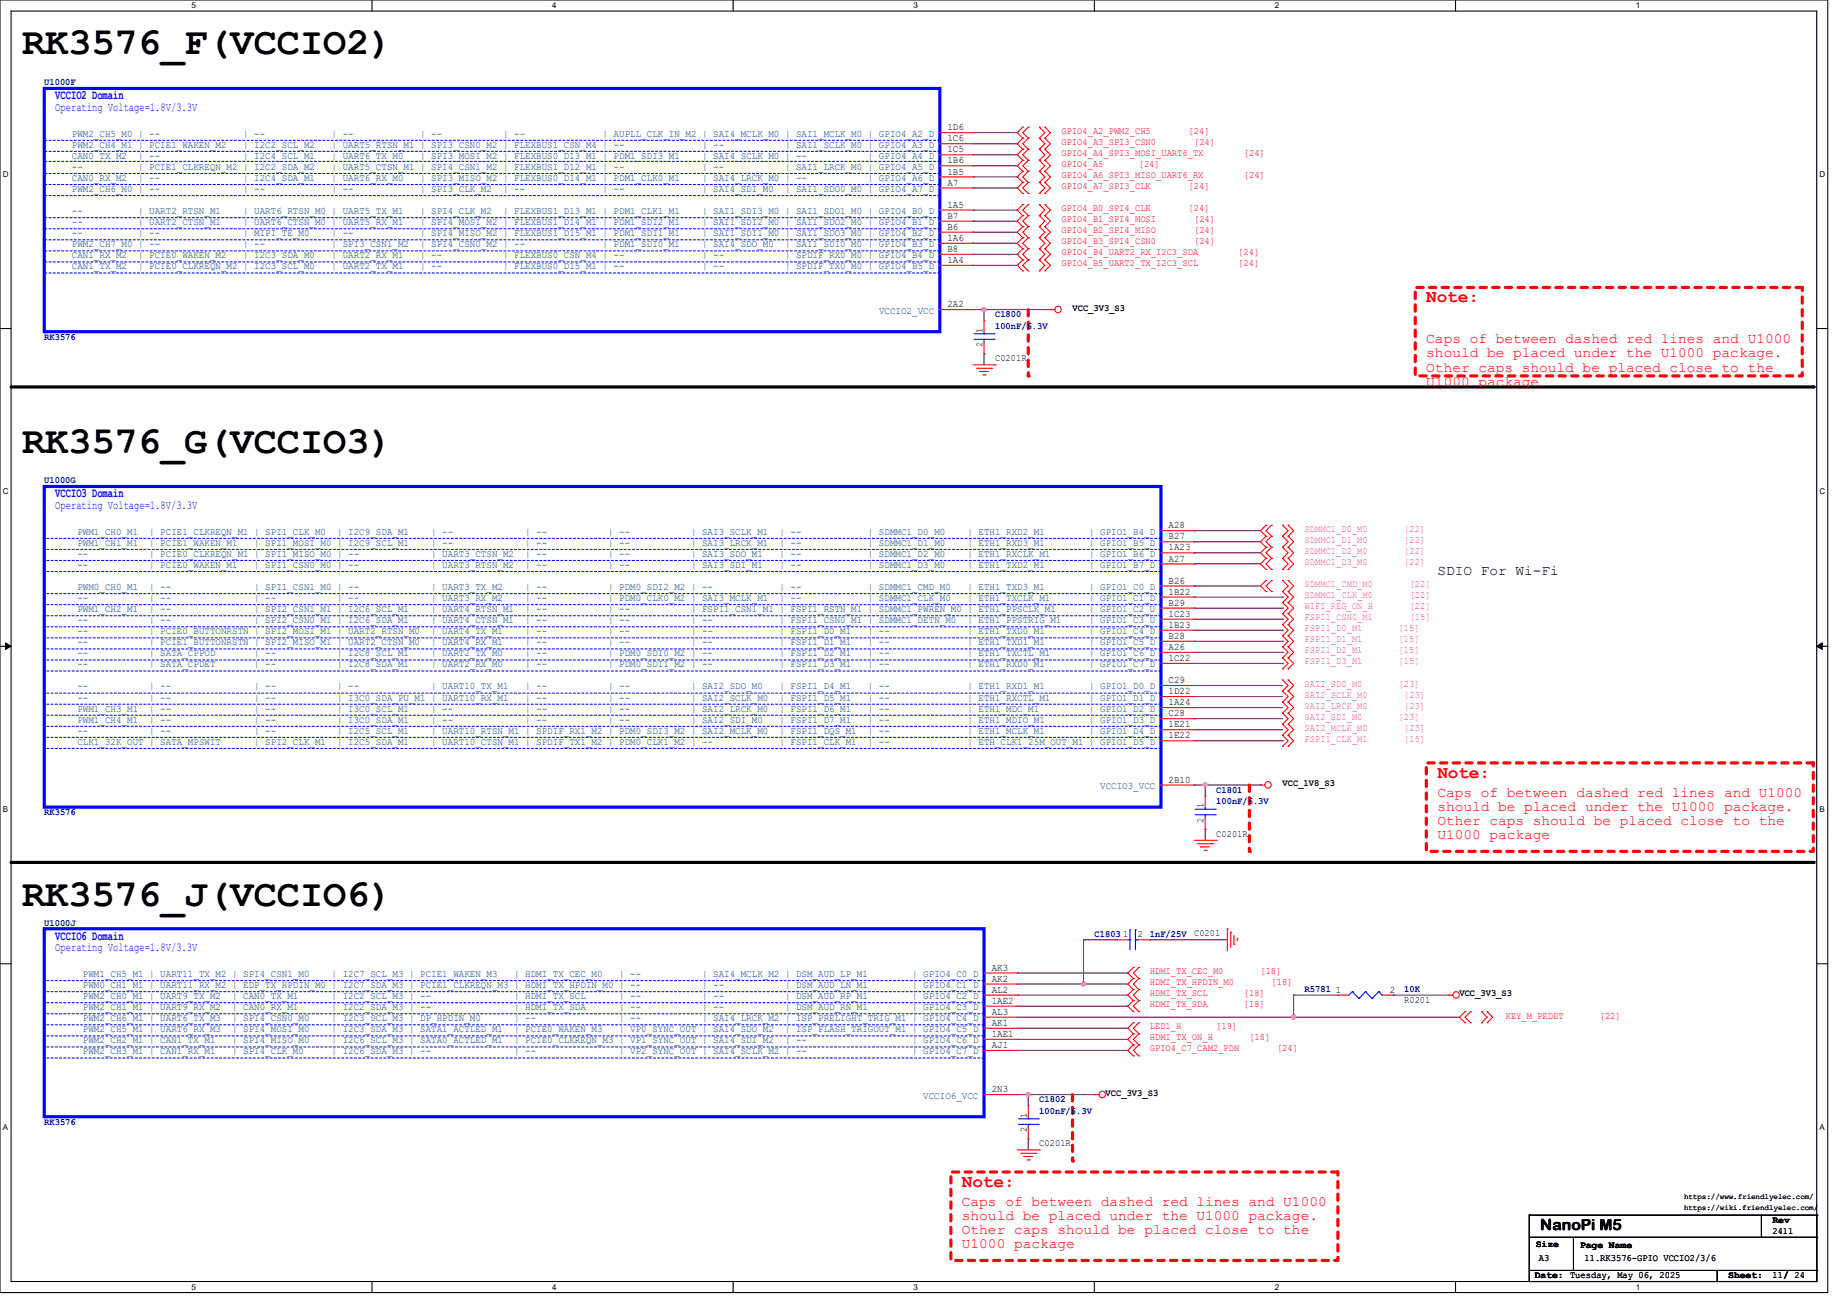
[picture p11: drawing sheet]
<svg xmlns="http://www.w3.org/2000/svg" width="297mm" height="210mm" viewBox="0 0 297 210" stroke-linecap="round" stroke-linejoin="round" font-family="sans-serif">
<defs><g id="words">
<g font-size="6.2">
<text x="3.6" y="8.8">RK3576_F(VCCIO2)</text>
<text x="3.6" y="72.8">RK3576_G(VCCIO3)</text>
<text x="3.6" y="145.7">RK3576_J(VCCIO6)</text>
</g>
<g font-size="2.8" fill="#f00">
<text x="229.4" y="48.6">Note:</text>
<text x="231.1" y="125.1">Note:</text>
<text x="154.7" y="190.8">Note:</text>
</g>
<text font-size="2.5" x="247.7" y="197.7">NanoPi M5</text>
<g font-size="2.3" fill="#f00">
<text x="229.4" y="55.2">Caps of between dashed red lines and U1000</text>
<text x="229.4" y="57.5">should be placed under the U1000 package.</text>
<text x="229.4" y="59.8">Other caps should be placed close to the</text>
<text x="229.4" y="62.1">U1000 package</text>
<text x="231.1" y="128.1">Caps of between dashed red lines and U1000</text>
<text x="231.1" y="130.4">should be placed under the U1000 package.</text>
<text x="231.1" y="132.7">Other caps should be placed close to the</text>
<text x="231.1" y="135">U1000 package</text>
<text x="154.7" y="193.9">Caps of between dashed red lines and U1000</text>
<text x="154.7" y="196.2">should be placed under the U1000 package.</text>
<text x="154.7" y="198.5">Other caps should be placed close to the</text>
<text x="154.7" y="200.7">U1000 package</text>
</g>
<text font-size="2.3" x="231.1" y="92.5">SDIO For Wi-Fi</text>
<g font-size="2.1" fill="#00f">
<text x="8.9" y="16">VCCIO2 Domain</text>
<text x="8.9" y="80">VCCIO3 Domain</text>
<text x="8.9" y="151.1">VCCIO6 Domain</text>
</g>
<g font-size="1.9" fill="#00f">
<text x="8.9" y="17.9">Operating Voltage=1.8V/3.3V</text>
<text x="8.9" y="81.9">Operating Voltage=1.8V/3.3V</text>
<text x="8.9" y="153">Operating Voltage=1.8V/3.3V</text>
</g>
<g font-size="1.6" fill="#000080">
<text x="7.1" y="13.7">U1000F</text>
<text x="160" y="51.1">C1800</text>
<text x="160" y="52.8">100nF/6.3V</text>
<text x="7.1" y="54.6">RK3576</text>
<text x="7.1" y="77.7">U1000G</text>
<text x="7.1" y="131.1">RK3576</text>
<text x="195.6" y="127.5">C1801</text>
<text x="195.6" y="129.3">100nF/6.3V</text>
<text x="7.1" y="148.8">U1000J</text>
<text x="176" y="150.6">C1803</text>
<text x="184.9" y="150.6">1nF/25V</text>
<text x="209.8" y="159.5">R5781</text>
<text x="225.8" y="159.5">10K</text>
<text x="167.1" y="177.3">C1802</text>
<text x="167.1" y="179.1">100nF/6.3V</text>
<text x="7.1" y="180.8">RK3576</text>
</g>
<g font-size="1.6" fill="#004080">
<text x="11.6" y="22">PWM2_CH5_M0 | --</text>
<text x="11.6" y="23.7">PWM2_CH4_M1 | PCIE1_WAKEN_M2</text>
<text x="39.1" y="22">| --</text>
<text x="39.1" y="23.7">| I2C2_SCL_M2</text>
<text x="53.3" y="22">| --</text>
<text x="53.3" y="23.7">| UART5_RTSN_M1 | SPI3_CSN0_M2 | FLEXBUS1_CSN_M4 | --</text>
<text x="67.6" y="22">| --</text>
<text x="80.9" y="22">| --</text>
<text x="96.9" y="22">| AUPLL_CLK_IN_M2 | SAI4_MCLK_M0 | SAI1_MCLK_M0 | GPIO4_A2_D</text>
<text x="112.9" y="23.7">| --</text>
<text x="126.2" y="23.7">| SAI1_SCLK_M0 | GPIO4_A3_D</text>
<text x="11.6" y="25.5">CAN0_TX_M2</text>
<text x="11.6" y="27.3">--</text>
<text x="11.6" y="29.1">CAN0_RX_M2</text>
<text x="22.2" y="25.5">| --</text>
<text x="22.2" y="27.3">| PCIE1_CLKREQN_M2 | I2C2_SDA_M2</text>
<text x="22.2" y="29.1">| --</text>
<text x="39.1" y="25.5">| I2C4_SCL_M1</text>
<text x="39.1" y="29.1">| I2C4_SDA_M1</text>
<text x="53.3" y="25.5">| UART6_TX_M0</text>
<text x="53.3" y="27.3">| UART5_CTSN_M1 | SPI4_CSN1_M2 | FLEXBUS1_D12_M1 | --</text>
<text x="53.3" y="29.1">| UART6_RX_M0</text>
<text x="67.6" y="25.5">| SPI3_MOSI_M2 | FLEXBUS0_D13_M1 | PDM1_SDI3_M1</text>
<text x="67.6" y="29.1">| SPI3_MISO_M2 | FLEXBUS0_D14_M1 | PDM1_CLK0_M1</text>
<text x="112.9" y="25.5">| SAI4_SCLK_M0 | --</text>
<text x="112.9" y="27.3">| --</text>
<text x="112.9" y="29.1">| SAI4_LRCK_M0 | --</text>
<text x="126.2" y="27.3">| SAI1_LRCK_M0 | GPIO4_A5_D</text>
<text x="139.6" y="25.5">| GPIO4_A4_D</text>
<text x="139.6" y="29.1">| GPIO4_A6_D</text>
<text x="11.6" y="30.9">PWM2_CH6_M0 | --</text>
<text x="11.6" y="34.4">--</text>
<text x="22.2" y="34.4">| UART2_RTSN_M1</text>
<text x="39.1" y="30.9">| --</text>
<text x="39.1" y="34.4">| UART6_RTSN_M0 | UART5_TX_M1</text>
<text x="53.3" y="30.9">| --</text>
<text x="67.6" y="30.9">| SPI3_CLK_M2</text>
<text x="67.6" y="34.4">| SPI4_CLK_M2</text>
<text x="80.9" y="30.9">| --</text>
<text x="80.9" y="34.4">| FLEXBUS1_D13_M1 | PDM1_CLK1_M1</text>
<text x="96.9" y="30.9">| --</text>
<text x="112.9" y="30.9">| SAI4_SDI_M0</text>
<text x="112.9" y="34.4">| SAI1_SDI3_M0 | SAI1_SDO1_M0 | GPIO4_B0_D</text>
<text x="126.2" y="30.9">| SAI1_SDO0_M0 | GPIO4_A7_D</text>
<text x="11.6" y="36.2">--</text>
<text x="11.6" y="38">--</text>
<text x="11.6" y="39.8">PWM2_CH7_M0 | --</text>
<text x="11.6" y="41.5">CAN1_RX_M2</text>
<text x="22.2" y="36.2">| UART2_CTSN_M1</text>
<text x="22.2" y="38">| --</text>
<text x="22.2" y="41.5">| PCIE0_WAKEN_M2</text>
<text x="39.1" y="36.2">| UART6_CTSN_M0 | UART5_RX_M1</text>
<text x="39.1" y="38">| MIPI_TE_M0</text>
<text x="39.1" y="39.8">| --</text>
<text x="39.1" y="41.5">| I2C3_SDA_M0</text>
<text x="53.3" y="38">| --</text>
<text x="53.3" y="39.8">| SPI3_CSN1_M2</text>
<text x="53.3" y="41.5">| UART2_RX_M1</text>
<text x="67.6" y="36.2">| SPI4_MOSI_M2 | FLEXBUS1_D14_M1 | PDM1_SDI2_M1</text>
<text x="67.6" y="38">| SPI4_MISO_M2 | FLEXBUS1_D15_M1 | PDM1_SDI1_M1</text>
<text x="67.6" y="39.8">| SPI4_CSN0_M2 | --</text>
<text x="67.6" y="41.5">| --</text>
<text x="80.9" y="41.5">| FLEXBUS0_CSN_M4 | --</text>
<text x="96.9" y="39.8">| PDM1_SDI0_M1</text>
<text x="112.9" y="36.2">| SAI1_SDI2_M0 | SAI1_SDO2_M0 | GPIO4_B1_D</text>
<text x="112.9" y="38">| SAI1_SDI1_M0 | SAI1_SDO3_M0 | GPIO4_B2_D</text>
<text x="112.9" y="39.8">| SAI4_SDO_M0</text>
<text x="112.9" y="41.5">| --</text>
<text x="126.2" y="39.8">| SAI1_SDI0_M0 | GPIO4_B3_D</text>
<text x="126.2" y="41.5">| SPDIF_RX0_M0 | GPIO4_B4_D</text>
<text x="11.6" y="43.3">CAN1_TX_M2</text>
<text x="22.2" y="43.3">| PCIE0_CLKREQN_M2 | I2C3_SCL_M0</text>
<text x="53.3" y="43.3">| UART2_TX_M1</text>
<text x="67.6" y="43.3">| --</text>
<text x="80.9" y="43.3">| FLEXBUS0_D15_M1 | --</text>
<text x="112.9" y="43.3">| --</text>
<text x="126.2" y="43.3">| SPDIF_TX0_M0 | GPIO4_B5_D</text>
<text x="141.4" y="50.4">VCCIO2_VCC</text>
<text x="12.4" y="86">PWM1_CH0_M1</text>
<text x="12.4" y="87.8">PWM1_CH1_M1</text>
<text x="12.4" y="89.5">--</text>
<text x="24" y="86">| PCIE1_CLKREQN_M1 | SPI1_CLK_M0</text>
<text x="24" y="87.8">| PCIE1_WAKEN_M1</text>
<text x="24" y="89.5">| PCIE0_CLKREQN_M1 | SPI1_MISO_M0 | --</text>
<text x="40.9" y="87.8">| SPI1_MOSI_M0 | I2C9_SCL_M1</text>
<text x="54.2" y="86">| I2C9_SDA_M1</text>
<text x="69.3" y="86">| --</text>
<text x="69.3" y="87.8">| --</text>
<text x="69.3" y="89.5">| UART3_CTSN_M2</text>
<text x="84.5" y="86">| --</text>
<text x="84.5" y="87.8">| --</text>
<text x="84.5" y="89.5">| --</text>
<text x="97.8" y="86">| --</text>
<text x="97.8" y="87.8">| --</text>
<text x="97.8" y="89.5">| --</text>
<text x="111.1" y="86">| SAI3_SCLK_M1</text>
<text x="111.1" y="87.8">| SAI3_LRCK_M1</text>
<text x="111.1" y="89.5">| SAI3_SDO_M1</text>
<text x="125.3" y="86">| --</text>
<text x="125.3" y="87.8">| --</text>
<text x="125.3" y="89.5">| --</text>
<text x="139.6" y="86">| SDMMC1_D0_M0</text>
<text x="139.6" y="87.8">| SDMMC1_D1_M0</text>
<text x="139.6" y="89.5">| SDMMC1_D2_M0</text>
<text x="155.6" y="86">| ETH1_RXD2_M1</text>
<text x="155.6" y="87.8">| ETH1_RXD3_M1</text>
<text x="155.6" y="89.5">| ETH1_RXCLK_M1</text>
<text x="175.1" y="86">| GPIO1_B4_D</text>
<text x="175.1" y="87.8">| GPIO1_B5_D</text>
<text x="175.1" y="89.5">| GPIO1_B6_D</text>
<text x="12.4" y="91.3">--</text>
<text x="12.4" y="94.9">PWM0_CH0_M1</text>
<text x="24" y="91.3">| PCIE0_WAKEN_M1</text>
<text x="24" y="94.9">| --</text>
<text x="40.9" y="91.3">| SPI1_CSN0_M0 | --</text>
<text x="40.9" y="94.9">| SPI1_CSN1_M0 | --</text>
<text x="69.3" y="91.3">| UART3_RTSN_M2</text>
<text x="69.3" y="94.9">| UART3_TX_M2</text>
<text x="84.5" y="91.3">| --</text>
<text x="84.5" y="94.9">| --</text>
<text x="97.8" y="91.3">| --</text>
<text x="97.8" y="94.9">| PDM0_SDI2_M2 | --</text>
<text x="111.1" y="91.3">| SAI3_SDI_M1</text>
<text x="125.3" y="91.3">| --</text>
<text x="125.3" y="94.9">| --</text>
<text x="139.6" y="91.3">| SDMMC1_D3_M0</text>
<text x="139.6" y="94.9">| SDMMC1_CMD_M0</text>
<text x="155.6" y="91.3">| ETH1_TXD2_M1</text>
<text x="155.6" y="94.9">| ETH1_TXD3_M1</text>
<text x="175.1" y="91.3">| GPIO1_B7_D</text>
<text x="175.1" y="94.9">| GPIO1_C0_D</text>
<text x="12.4" y="96.6">--</text>
<text x="12.4" y="98.4">PWM1_CH2_M1</text>
<text x="12.4" y="100.2">--</text>
<text x="12.4" y="102">--</text>
<text x="24" y="96.6">| --</text>
<text x="24" y="98.4">| --</text>
<text x="24" y="100.2">| --</text>
<text x="24" y="102">| PCIE0_BUTTONRSTN | SPI2_MOSI_M1 | UART2_RTSN_M0</text>
<text x="40.9" y="96.6">| --</text>
<text x="40.9" y="98.4">| SPI2_CSN1_M1 | I2C6_SCL_M1</text>
<text x="40.9" y="100.2">| SPI2_CSN0_M1 | I2C6_SDA_M1</text>
<text x="54.2" y="96.6">| --</text>
<text x="69.3" y="96.6">| UART3_RX_M2</text>
<text x="69.3" y="98.4">| UART4_RTSN_M1</text>
<text x="69.3" y="100.2">| UART4_CTSN_M1</text>
<text x="69.3" y="102">| UART4_TX_M1</text>
<text x="84.5" y="96.6">| --</text>
<text x="84.5" y="98.4">| --</text>
<text x="84.5" y="100.2">| --</text>
<text x="84.5" y="102">| --</text>
<text x="97.8" y="96.6">| PDM0_CLK0_M2 | SAI3_MCLK_M1</text>
<text x="97.8" y="98.4">| --</text>
<text x="97.8" y="100.2">| --</text>
<text x="97.8" y="102">| --</text>
<text x="111.1" y="98.4">| FSPI1_CSN1_M1 | FSPI1_RSTN_M1 | SDMMC1_PWREN_M0 | ETH1_PPSCLK_M1</text>
<text x="111.1" y="100.2">| --</text>
<text x="111.1" y="102">| --</text>
<text x="125.3" y="96.6">| --</text>
<text x="125.3" y="100.2">| FSPI1_CSN0_M1 | SDMMC1_DETN_M0</text>
<text x="125.3" y="102">| FSPI1_D0_M1</text>
<text x="139.6" y="96.6">| SDMMC1_CLK_M0</text>
<text x="139.6" y="102">| --</text>
<text x="155.6" y="96.6">| ETH1_TXCLK_M1</text>
<text x="155.6" y="100.2">| ETH1_PPSTRIG_M1</text>
<text x="155.6" y="102">| ETH1_TXD0_M1</text>
<text x="175.1" y="96.6">| GPIO1_C1_D</text>
<text x="175.1" y="98.4">| GPIO1_C2_U</text>
<text x="175.1" y="100.2">| GPIO1_C3_U</text>
<text x="175.1" y="102">| GPIO1_C4_D</text>
<text x="12.4" y="103.8">--</text>
<text x="12.4" y="105.5">--</text>
<text x="12.4" y="107.3">--</text>
<text x="24" y="103.8">| PCIE1_BUTTONRSTN | SPI2_MISO_M1 | UART2_CTSN_M0</text>
<text x="24" y="105.5">| SATA_CPPOD</text>
<text x="24" y="107.3">| SATA_CPDET</text>
<text x="40.9" y="105.5">| --</text>
<text x="40.9" y="107.3">| --</text>
<text x="54.2" y="105.5">| I2C8_SCL_M1</text>
<text x="54.2" y="107.3">| I2C8_SDA_M1</text>
<text x="69.3" y="103.8">| UART4_RX_M1</text>
<text x="69.3" y="105.5">| UART2_TX_M0</text>
<text x="69.3" y="107.3">| UART2_RX_M0</text>
<text x="84.5" y="103.8">| --</text>
<text x="84.5" y="105.5">| --</text>
<text x="84.5" y="107.3">| --</text>
<text x="97.8" y="103.8">| --</text>
<text x="97.8" y="105.5">| PDM0_SDI0_M2 | --</text>
<text x="97.8" y="107.3">| PDM0_SDI1_M2 | --</text>
<text x="111.1" y="103.8">| --</text>
<text x="125.3" y="103.8">| FSPI1_D1_M1</text>
<text x="125.3" y="105.5">| FSPI1_D2_M1</text>
<text x="125.3" y="107.3">| FSPI1_D3_M1</text>
<text x="139.6" y="103.8">| --</text>
<text x="139.6" y="105.5">| --</text>
<text x="139.6" y="107.3">| --</text>
<text x="155.6" y="103.8">| ETH1_TXD1_M1</text>
<text x="155.6" y="105.5">| ETH1_TXCTL_M1</text>
<text x="155.6" y="107.3">| ETH1_RXD0_M1</text>
<text x="175.1" y="103.8">| GPIO1_C5_D</text>
<text x="175.1" y="105.5">| GPIO1_C6_D</text>
<text x="175.1" y="107.3">| GPIO1_C7_D</text>
<text x="12.4" y="110.9">--</text>
<text x="12.4" y="112.7">--</text>
<text x="24" y="110.9">| --</text>
<text x="24" y="112.7">| --</text>
<text x="40.9" y="110.9">| --</text>
<text x="40.9" y="112.7">| --</text>
<text x="54.2" y="110.9">| --</text>
<text x="54.2" y="112.7">| I3C0_SDA_PU_M1 | UART10_RX_M1</text>
<text x="69.3" y="110.9">| UART10_TX_M1</text>
<text x="84.5" y="110.9">| --</text>
<text x="84.5" y="112.7">| --</text>
<text x="97.8" y="110.9">| --</text>
<text x="97.8" y="112.7">| --</text>
<text x="111.1" y="110.9">| SAI2_SDO_M0</text>
<text x="111.1" y="112.7">| SAI2_SCLK_M0</text>
<text x="125.3" y="110.9">| FSPI1_D4_M1</text>
<text x="125.3" y="112.7">| FSPI1_D5_M1</text>
<text x="139.6" y="110.9">| --</text>
<text x="139.6" y="112.7">| --</text>
<text x="155.6" y="110.9">| ETH1_RXD1_M1</text>
<text x="155.6" y="112.7">| ETH1_RXCTL_M1</text>
<text x="175.1" y="110.9">| GPIO1_D0_D</text>
<text x="175.1" y="112.7">| GPIO1_D1_D</text>
<text x="12.4" y="114.4">PWM1_CH3_M1</text>
<text x="12.4" y="116.2">PWM1_CH4_M1</text>
<text x="12.4" y="118">--</text>
<text x="12.4" y="119.8">CLK1_32K_OUT | SATA_MPSWIT</text>
<text x="24" y="114.4">| --</text>
<text x="24" y="116.2">| --</text>
<text x="24" y="118">| --</text>
<text x="40.9" y="114.4">| --</text>
<text x="40.9" y="116.2">| --</text>
<text x="40.9" y="118">| --</text>
<text x="40.9" y="119.8">| SPI2_CLK_M1</text>
<text x="54.2" y="114.4">| I3C0_SCL_M1</text>
<text x="54.2" y="116.2">| I3C0_SDA_M1</text>
<text x="54.2" y="118">| I2C5_SCL_M1</text>
<text x="54.2" y="119.8">| I2C5_SDA_M1</text>
<text x="69.3" y="114.4">| --</text>
<text x="69.3" y="116.2">| --</text>
<text x="69.3" y="118">| UART10_RTSN_M1 | SPDIF_RX1_M2 | PDM0_SDI3_M2 | SAI2_MCLK_M0</text>
<text x="69.3" y="119.8">| UART10_CTSN_M1 | SPDIF_TX1_M2 | PDM0_CLK1_M2 | --</text>
<text x="84.5" y="114.4">| --</text>
<text x="84.5" y="116.2">| --</text>
<text x="97.8" y="114.4">| --</text>
<text x="97.8" y="116.2">| --</text>
<text x="111.1" y="114.4">| SAI2_LRCK_M0</text>
<text x="111.1" y="116.2">| SAI2_SDI_M0</text>
<text x="125.3" y="114.4">| FSPI1_D6_M1</text>
<text x="125.3" y="116.2">| FSPI1_D7_M1</text>
<text x="125.3" y="118">| FSPI1_DQS_M1</text>
<text x="125.3" y="119.8">| FSPI1_CLK_M1</text>
<text x="139.6" y="114.4">| --</text>
<text x="139.6" y="116.2">| --</text>
<text x="139.6" y="118">| --</text>
<text x="139.6" y="119.8">| --</text>
<text x="155.6" y="114.4">| ETH1_MDC_M1</text>
<text x="155.6" y="116.2">| ETH1_MDIO_M1</text>
<text x="155.6" y="118">| ETH1_MCLK_M1</text>
<text x="155.6" y="119.8">| ETH_CLK1_25M_OUT_M1 | GPIO1_D5_D</text>
<text x="175.1" y="114.4">| GPIO1_D2_D</text>
<text x="175.1" y="116.2">| GPIO1_D3_D</text>
<text x="175.1" y="118">| GPIO1_D4_D</text>
<text x="176.9" y="126.9">VCCIO3_VCC</text>
<text x="13.3" y="157.1">PWM1_CH5_M1 | UART11_TX_M2 | SPI4_CSN1_M0</text>
<text x="13.3" y="158.9">PWM0_CH1_M1 | UART11_RX_M2 | EDP_TX_HPDIN_M0 | I2C7_SDA_M3 | PCIE1_CLKREQN_M3 | HDMI_TX_HPDIN_M0 | --</text>
<text x="13.3" y="160.7">PWM2_CH0_M1 | UART9_TX_M2</text>
<text x="37.3" y="160.7">| CAN0_TX_M1</text>
<text x="53.3" y="157.1">| I2C7_SCL_M3 | PCIE1_WAKEN_M3</text>
<text x="53.3" y="160.7">| I2C2_SCL_M3 | --</text>
<text x="82.7" y="157.1">| HDMI_TX_CEC_M0</text>
<text x="82.7" y="160.7">| HDMI_TX_SCL</text>
<text x="99.6" y="157.1">| --</text>
<text x="99.6" y="160.7">| --</text>
<text x="112.9" y="157.1">| SAI4_MCLK_M2 | DSM_AUD_LP_M1</text>
<text x="112.9" y="158.9">| --</text>
<text x="112.9" y="160.7">| --</text>
<text x="126.2" y="158.9">| DSM_AUD_LN_M1</text>
<text x="126.2" y="160.7">| DSM_AUD_RP_M1</text>
<text x="146.7" y="157.1">| GPIO4_C0_D</text>
<text x="146.7" y="158.9">| GPIO4_C1_D</text>
<text x="146.7" y="160.7">| GPIO4_C2_D</text>
<text x="13.3" y="162.4">PWM2_CH1_M1 | UART9_RX_M2</text>
<text x="13.3" y="164.2">PWM2_CH6_M1 | UART6_TX_M3</text>
<text x="13.3" y="166">PWM2_CH5_M1 | UART6_RX_M3</text>
<text x="13.3" y="167.8">PWM2_CH2_M1 | CAN1_TX_M1</text>
<text x="37.3" y="162.4">| CAN0_RX_M1</text>
<text x="37.3" y="164.2">| SPI4_CSN0_M0</text>
<text x="37.3" y="166">| SPI4_MOSI_M0</text>
<text x="37.3" y="167.8">| SPI4_MISO_M0</text>
<text x="53.3" y="162.4">| I2C2_SDA_M3 | --</text>
<text x="53.3" y="164.2">| I2C3_SCL_M3 | DP_HPDIN_M0</text>
<text x="53.3" y="166">| I2C3_SDA_M3 | SATA1_ACTLED_M1</text>
<text x="53.3" y="167.8">| I2C6_SCL_M3 | SATA0_ACTLED_M1</text>
<text x="82.7" y="162.4">| HDMI_TX_SDA</text>
<text x="82.7" y="164.2">| --</text>
<text x="82.7" y="166">| PCIE0_WAKEN_M3</text>
<text x="82.7" y="167.8">| PCIE0_CLKREQN_M3 | VP1_SYNC_OUT | SAI4_SDI_M2</text>
<text x="99.6" y="162.4">| --</text>
<text x="99.6" y="164.2">| --</text>
<text x="99.6" y="166">| VP0_SYNC_OUT | SAI4_SDO_M2</text>
<text x="112.9" y="162.4">| --</text>
<text x="112.9" y="164.2">| SAI4_LRCK_M2 | ISP_PRELIGHT_TRIG_M1 | GPIO4_C4_D</text>
<text x="126.2" y="162.4">| DSM_AUD_RN_M1</text>
<text x="126.2" y="166">| ISP_FLASH_TRIGOUT_M1 | GPIO4_C5_D</text>
<text x="126.2" y="167.8">| --</text>
<text x="146.7" y="162.4">| GPIO4_C3_D</text>
<text x="146.7" y="167.8">| GPIO4_C6_D</text>
<text x="13.3" y="169.5">PWM2_CH3_M1 | CAN1_RX_M1</text>
<text x="37.3" y="169.5">| SPI4_CLK_M0</text>
<text x="53.3" y="169.5">| I2C6_SDA_M3 | --</text>
<text x="82.7" y="169.5">| --</text>
<text x="99.6" y="169.5">| VP2_SYNC_OUT | SAI4_SCLK_M2 | --</text>
<text x="146.7" y="169.5">| GPIO4_C7_D</text>
<text x="148.5" y="176.7">VCCIO6_VCC</text>
</g>
<g font-size="1.6">
<text x="152.4" y="21">1D6</text>
<text x="152.4" y="22.7">1C6</text>
<text x="152.4" y="24.5">1C5</text>
<text x="152.4" y="26.3">1B6</text>
<text x="152.4" y="28.1">1B5</text>
<text x="152.4" y="29.8">A7</text>
<text x="152.4" y="33.4">1A5</text>
<text x="152.4" y="35.2">B7</text>
<text x="152.4" y="37">B6</text>
<text x="152.4" y="38.7">1A6</text>
<text x="152.4" y="40.5">B8</text>
<text x="152.4" y="42.3">1A4</text>
<text x="152.4" y="49.4">2A2</text>
<text x="158" y="53.5" transform="rotate(-90 158 53.5)">1</text>
<text x="172.5" y="50">VCC_3V3_S3</text>
<text x="158" y="55.8" transform="rotate(-90 158 55.8)">2</text>
<text x="160" y="58.1">C0201R</text>
<text x="187.9" y="85">A28</text>
<text x="187.9" y="86.7">B27</text>
<text x="187.9" y="88.5">1A23</text>
<text x="187.9" y="90.3">A27</text>
<text x="187.9" y="93.9">B26</text>
<text x="187.9" y="95.6">1B22</text>
<text x="187.9" y="97.4">B29</text>
<text x="187.9" y="99.2">1C23</text>
<text x="187.9" y="101">1B23</text>
<text x="187.9" y="102.7">B28</text>
<text x="187.9" y="104.5">A26</text>
<text x="187.9" y="106.3">1C22</text>
<text x="187.9" y="109.9">C29</text>
<text x="187.9" y="111.6">1D22</text>
<text x="187.9" y="113.4">1A24</text>
<text x="187.9" y="115.2">C28</text>
<text x="187.9" y="117">1E21</text>
<text x="187.9" y="118.7">1E22</text>
<text x="187.9" y="125.9">2B10</text>
<text x="193.5" y="130" transform="rotate(-90 193.5 130)">1</text>
<text x="206.2" y="126.4">VCC_1V8_S3</text>
<text x="193.5" y="132.3" transform="rotate(-90 193.5 132.3)">2</text>
<text x="195.6" y="134.6">C0201R</text>
<text x="180.6" y="150.7">1</text>
<text x="183" y="150.7">2</text>
<text x="192" y="150.6">C0201</text>
<text x="159.5" y="156.1">AK3</text>
<text x="159.5" y="157.9">AK2</text>
<text x="159.5" y="159.6">AL2</text>
<text x="159.5" y="161.4">1AE2</text>
<text x="214.8" y="159.6">1</text>
<text x="223.5" y="159.6">2</text>
<text x="225.8" y="161.2">R0201</text>
<text x="234.7" y="160.2">VCC_3V3_S3</text>
<text x="159.5" y="163.2">AL3</text>
<text x="159.5" y="165">AK1</text>
<text x="159.5" y="166.8">1AE1</text>
<text x="159.5" y="168.5">AJ1</text>
<text x="159.5" y="175.6">2N3</text>
<text x="165.1" y="179.7" transform="rotate(-90 165.1 179.7)">1</text>
<text x="177.8" y="176.2">VCC_3V3_S3</text>
<text x="165.1" y="182.1" transform="rotate(-90 165.1 182.1)">2</text>
<text x="167.1" y="184.4">C0201R</text>
<text x="285" y="196.7">Rev</text>
<text x="247" y="200.6">Size</text>
<text x="247.5" y="202.9">A3</text>
<text x="254.1" y="200.7">Page Name</text>
<text x="254.8" y="202.9">11.RK3576-GPIO VCCIO2/3/6</text>
<text x="285" y="198.4">2411</text>
<text x="246.8" y="205.6">Date: Tuesday, May 06, 2025</text>
<text x="277.9" y="205.6">Sheet:</text>
<text x="285" y="205.5">11/ 24</text>
</g>
<g font-size="1.6" fill="#f00">
<text x="170.7" y="21.5">GPIO4_A2_PWM2_CH5</text>
<text x="170.7" y="23.3">GPIO4_A3_SPI3_CSN0</text>
<text x="191.1" y="21.5">[24]</text>
<text x="192" y="23.3">[24]</text>
<text x="170.7" y="25.1">GPIO4_A4_SPI3_MOSI_UART6_TX</text>
<text x="170.7" y="26.8">GPIO4_A5</text>
<text x="170.7" y="28.6">GPIO4_A6_SPI3_MISO_UART6_RX</text>
<text x="183.1" y="26.8">[24]</text>
<text x="200" y="25.1">[24]</text>
<text x="200" y="28.6">[24]</text>
<text x="170.7" y="30.4">GPIO4_A7_SPI3_CLK</text>
<text x="170.7" y="34">GPIO4_B0_SPI4_CLK</text>
<text x="170.7" y="35.7">GPIO4_B1_SPI4_MOSI</text>
<text x="191.1" y="30.4">[24]</text>
<text x="191.1" y="34">[24]</text>
<text x="192" y="35.7">[24]</text>
<text x="170.7" y="37.5">GPIO4_B2_SPI4_MISO</text>
<text x="170.7" y="39.3">GPIO4_B3_SPI4_CSN0</text>
<text x="170.7" y="41.1">GPIO4_B4_UART2_RX_I2C3_SDA</text>
<text x="192" y="37.5">[24]</text>
<text x="192" y="39.3">[24]</text>
<text x="199.1" y="41.1">[24]</text>
<text x="170.7" y="42.8">GPIO4_B5_UART2_TX_I2C3_SCL</text>
<text x="199.1" y="42.8">[24]</text>
<text x="184.9" y="158.4">HDMI_TX_HPDIN_M0</text>
<text x="184.9" y="156.6">HDMI_TX_CEC_M0</text>
<text x="184.9" y="160.2">HDMI_TX_SCL</text>
<text x="184.9" y="162">HDMI_TX_SDA</text>
<text x="200" y="160.2">[18]</text>
<text x="200" y="162">[18]</text>
<text x="202.7" y="156.6">[18]</text>
<text x="204.5" y="158.4">[18]</text>
<text x="184.9" y="167.3">HDMI_TX_ON_H</text>
<text x="184.9" y="165.5">LED1_H</text>
<text x="195.6" y="165.5">[19]</text>
<text x="200.9" y="167.3">[18]</text>
<text x="242.1" y="163.9">KEY_M_PEDET</text>
<text x="257.3" y="163.9">[22]</text>
<text x="184.9" y="169.1">GPIO4_C7_CAM2_PDN</text>
<text x="205.4" y="169.1">[24]</text>
</g>
<g font-size="1.6" fill="#f0f">
<text x="209.8" y="85.5">SDMMC1_D0_M0</text>
<text x="209.8" y="87.3">SDMMC1_D1_M0</text>
<text x="209.8" y="89.1">SDMMC1_D2_M0</text>
<text x="225.8" y="85.5">[22]</text>
<text x="225.8" y="87.3">[22]</text>
<text x="225.8" y="89.1">[22]</text>
<text x="209.8" y="90.8">SDMMC1_D3_M0</text>
<text x="209.8" y="94.4">SDMMC1_CMD_M0</text>
<text x="225.8" y="90.8">[22]</text>
<text x="226.7" y="94.4">[22]</text>
<text x="209.8" y="96.2">SDMMC1_CLK_M0</text>
<text x="209.8" y="99.7">FSPI1_CSN0_M1</text>
<text x="209.8" y="98">WIFI_REG_ON_H</text>
<text x="209.8" y="101.5">FSPI1_D0_M1</text>
<text x="224.9" y="101.5">[15]</text>
<text x="226.7" y="96.2">[22]</text>
<text x="226.7" y="99.7">[15]</text>
<text x="226.7" y="98">[22]</text>
<text x="209.8" y="103.3">FSPI1_D1_M1</text>
<text x="209.8" y="105.1">FSPI1_D2_M1</text>
<text x="209.8" y="106.8">FSPI1_D3_M1</text>
<text x="224.9" y="103.3">[15]</text>
<text x="224.9" y="105.1">[15]</text>
<text x="224.9" y="106.8">[15]</text>
<text x="209.8" y="110.4">SAI2_SDO_M0</text>
<text x="209.8" y="112.2">SAI2_SCLK_M0</text>
<text x="209.8" y="114">SAI2_LRCK_M0</text>
<text x="224.9" y="110.4">[23]</text>
<text x="225.8" y="112.2">[23]</text>
<text x="225.8" y="114">[23]</text>
<text x="209.8" y="119.3">FSPI1_CLK_M1</text>
<text x="209.8" y="115.7">SAI2_SDI_M0</text>
<text x="209.8" y="117.5">SAI2_MCLK_M0</text>
<text x="224.9" y="115.7">[23]</text>
<text x="225.8" y="119.3">[15]</text>
<text x="225.8" y="117.5">[23]</text>
</g>
<g font-size="1.3">
<text x="30.8" y="1.3">5</text>
<text x="88.8" y="1.3">4</text>
<text x="146.9" y="1.3">3</text>
<text x="205" y="1.3">2</text>
<text x="263.1" y="1.3">1</text>
<text x=".5" y="28.4">D</text>
<text x="292.6" y="28.4">D</text>
<text x=".5" y="79.5">C</text>
<text x="292.6" y="79.5">C</text>
<text x=".5" y="130.6">B</text>
<text x="292.6" y="130.6">B</text>
<text x=".5" y="181.7">A</text>
<text x="292.6" y="181.7">A</text>
<text x="30.8" y="207.4">5</text>
<text x="88.8" y="207.4">4</text>
<text x="146.9" y="207.4">3</text>
<text x="205" y="207.4">2</text>
<text x="263.1" y="207.4">1</text>
</g>
<g font-size="1.2">
<text x="270.8" y="194.6">https://wiki.friendlyelec.com/</text>
<text x="270.8" y="192.9">https://www.friendlyelec.com/</text>
</g>
</g></defs>
<path d="M0 0h293.9v207.9h-293.9zM1.8 1.8h290.3v204.3h-290.3z" fill="none" stroke="#000" stroke-width=".17"/>
<g fill="#fff">
<path d="M30.8 .2h.7v1.4h-.7z"/>
<path d="M30.8 206.2h.7v1.4h-.7z"/>
</g>
<path d="M59.8 0v1.8M59.8 206.1v1.8" fill="none" stroke="#000" stroke-width=".17"/>
<g fill="#fff">
<path d="M88.8 .2h.7v1.4h-.7z"/>
<path d="M88.8 206.2h.7v1.4h-.7z"/>
</g>
<path d="M117.9 0v1.8M117.9 206.1v1.8" fill="none" stroke="#000" stroke-width=".17"/>
<g fill="#fff">
<path d="M146.9 .2h.7v1.4h-.7z"/>
<path d="M146.9 206.2h.7v1.4h-.7z"/>
</g>
<path d="M176 0v1.8M176 206.1v1.8" fill="none" stroke="#000" stroke-width=".17"/>
<g fill="#fff">
<path d="M205 .2h.7v1.4h-.7z"/>
<path d="M205 206.2h.7v1.4h-.7z"/>
</g>
<path d="M234.1 0v1.8M234.1 206.1v1.8" fill="none" stroke="#000" stroke-width=".17"/>
<g fill="#fff">
<path d="M263.1 .2h.6v1.4h-.6z"/>
<path d="M263.1 206.2h.6v1.4h-.6z"/>
<path d="M.5 27.3h.9v1.4h-.9z"/>
<path d="M292.6 27.3h.9v1.4h-.9z"/>
<path d="M.5 78.4h.9v1.4h-.9z"/>
<path d="M292.6 78.4h.9v1.4h-.9z"/>
</g>
<path d="M0 52.8h1.8M292.1 52.8h1.8" fill="none" stroke="#000" stroke-width=".17"/>
<g fill="#fff">
<path d="M.5 129.5h.8v1.4h-.8z"/>
<path d="M292.6 129.5h.8v1.4h-.8z"/>
</g>
<path d="M0 103.9h1.8M292.1 103.9h1.8" fill="none" stroke="#000" stroke-width=".17"/>
<path d="M.9 103.4l.9 .5-.9 .5zM292.1 103.9l.9-.5v1z" fill="#000" stroke="#000" stroke-width=".16"/>
<g fill="#fff">
<path d="M.5 180.5h.8v1.4h-.8z"/>
<path d="M292.6 180.5h.8v1.4h-.8z"/>
</g>
<path d="M0 155h1.8M292.1 155h1.8" fill="none" stroke="#000" stroke-width=".17"/>
<path d="M1.8 62.2h289.8M1.8 138.7h289.8" fill="none" stroke="#000" stroke-width=".51"/>
<g fill="#000">
<circle cx="291.6" cy="62.2" r=".25"/>
<circle cx="291.6" cy="138.7" r=".25"/>
</g>
<path d="M165.4 49.8v10.7" fill="none" stroke="#f00" stroke-width=".51" stroke-dasharray="1 1"/>
<circle cx="165.4" cy="60.5" r=".25" fill="#f00" stroke-dasharray="1 1"/>
<path d="M200.9 126.2v10.7" fill="none" stroke="#f00" stroke-width=".51" stroke-dasharray="1 1"/>
<circle cx="200.9" cy="136.9" r=".25" fill="#f00" stroke-dasharray="1 1"/>
<path d="M172.5 176v10.7" fill="none" stroke="#f00" stroke-width=".51" stroke-dasharray="1 1"/>
<circle cx="172.5" cy="186.7" r=".25" fill="#f00" stroke-dasharray="1 1"/>
<path d="M227.6 46.2h62.2v14.3h-62.2zM229.4 122.7h62.2v14.2h-62.2zM152.9 188.5h62.2v14.2h-62.2z" fill="none" stroke="#f00" stroke-width=".51" stroke-dasharray="1 1"/>
<g fill="none" stroke="#f00" stroke-width=".17">
<path d="M151.1 21.3h5.4M151.1 23.1h5.4M151.1 24.9h5.4M151.1 26.7h5.4M151.1 28.4h5.4M151.1 30.2h5.4M151.1 33.8h5.4M151.1 35.6h5.4M151.1 37.3h5.4M151.1 39.1h5.4M156.5 21.3h.1M156.5 23.1h.1"/>
<path d="M156.5 24.9h.1M156.5 26.7h.1M156.5 28.4h.1M156.5 30.2h.1M156.5 33.8h.1M156.5 35.6h.1M156.5 37.3h.1M156.5 39.1h.1M164.5 20.4h.1M164.5 22.2h.1M164.5 24h.1M164.5 25.8h.1"/>
<path d="M164.5 27.6h.1M164.5 29.3h.1M164.5 31.1h.1M164.5 32.9h.1M164.5 34.7h.1M164.5 36.4h.1M164.5 38.2h.1M164.5 20.4l-.9 .9 .9 .9M164.5 25.8l-.9 .9 .9 .9M164.5 22.2l-.9 .9 .9 .9M164.5 27.6l-.9 .8 .9 .9M164.5 24l-.9 .9 .9 .9"/>
<path d="M164.5 29.3l-.9 .9 .9 .9M164.5 32.9l-.9 .9 .9 .9M164.5 34.7l-.9 .9 .9 .8M164.5 38.2l-.9 .9 .9 .9M164.5 36.4l-.9 .9 .9 .9M165.4 22.2h.1M165.4 20.4h.1M165.4 24h.1M165.4 25.8h.1M165.4 27.6h.1M165.4 29.3h.1M165.4 31.1h.1"/>
<path d="M165.4 34.7h.1M165.4 32.9h.1M165.4 36.4h.1M165.4 38.2h.1M165.4 20.4l-.9 .9 .9 .9M165.4 24l-.9 .9 .9 .9M165.4 22.2l-.9 .9 .9 .9M165.4 25.8l-.9 .9 .9 .9M165.4 27.6l-.9 .8 .9 .9M165.4 29.3l-.9 .9 .9 .9M165.4 32.9l-.9 .9 .9 .9M165.4 36.4l-.9 .9 .9 .9"/>
<path d="M165.4 34.7l-.9 .9 .9 .8M165.4 38.2l-.9 .9 .9 .9M167.1 22.2h.1M167.1 20.4h.1M167.1 24h.1M167.1 25.8h.1M167.1 27.6h.1M167.1 29.3h.1M167.1 31.1h.1M167.1 34.7h.1M167.1 32.9h.1M167.1 36.4h.1"/>
<path d="M167.1 38.2h.1M167.1 24l.9 .9-.9 .9M167.1 20.4l.9 .9-.9 .9M167.1 22.2l.9 .9-.9 .9M167.1 27.6l.9 .8-.9 .9M167.1 29.3l.9 .9-.9 .9M167.1 25.8l.9 .9-.9 .9M167.1 32.9l.9 .9-.9 .9M167.1 36.4l.9 .9-.9 .9M167.1 38.2l.9 .9-.9 .9M167.1 34.7l.9 .9-.9 .8M168 22.2h.1"/>
<path d="M168 20.4h.1M168 24h.1M168 25.8h.1M168 27.6h.1M168 29.3h.1M168 31.1h.1M168 34.7h.1M168 32.9h.1M168 36.4h.1M168 38.2h.1M168 25.8l.9 .9-.9 .9M168 20.4l.9 .9-.9 .9"/>
<path d="M168 27.6l.9 .8-.9 .9M168 22.2l.9 .9-.9 .9M168 24l.9 .9-.9 .9M168 32.9l.9 .9-.9 .9M168 29.3l.9 .9-.9 .9M168 38.2l.9 .9-.9 .9M168 34.7l.9 .9-.9 .8M168 36.4l.9 .9-.9 .9M151.1 49.8h5.4M151.1 40.9h5.4M151.1 42.7h5.4M156.5 40.9h.1"/>
<path d="M156.5 42.7h.1M156.5 49.8h.1M156.5 58.7h3.5M157 59.2h2.5M157.5 59.7h.1M157.5 59.7h1.5M158.2 51.6h.1M158.2 56.9h.1M158.2 51.6v1.7M158.2 55.1v1.8M159.5 59.2h.1M160 58.7h.1"/>
<path d="M164.5 40h.1M164.5 41.8h.1M164.5 43.6h.1M164.5 40l-.9 .9 .9 .9M164.5 41.8l-.9 .9 .9 .9M165.4 40h.1M165.4 41.8h.1M165.4 43.6h.1M165.4 40l-.9 .9 .9 .9M165.4 41.8l-.9 .9 .9 .9M167.1 40h.1M167.1 41.8h.1"/>
<path d="M167.1 43.6h.1M167.1 40l.9 .9-.9 .9M167.1 41.8l.9 .9-.9 .9M168 40h.1M168 41.8h.1M168 43.6h.1M168 40l.9 .9-.9 .9M168 41.8l.9 .9-.9 .9M168.9 49.8h.1M168.9 49.8h.7M158.1 60.3h.3M158.4 60.3h.1"/>
<path d="M186.7 85.3h5.3M186.7 87.1h5.3M186.7 88.9h5.3M186.7 90.7h5.3M186.7 94.2h5.3M186.7 96h5.3M186.7 97.8h5.3M186.7 99.6h5.3M192 85.3h.1M192 87.1h.1M192 88.9h.1M192 90.7h.1"/>
<path d="M192 94.2h.1M192 96h.1M192 97.8h.1M192 99.6h.1M203.6 84.5h.1M203.6 86.2h.1M203.6 88h.1M203.6 89.8h.1M203.6 91.6h.1M203.6 93.3h.1M203.6 95.1h.1M203.6 84.5l-.9 .8 .9 .9"/>
<path d="M203.6 89.8l-.9 .9 .9 .9M203.6 86.2l-.9 .9 .9 .9M203.6 88l-.9 .9 .9 .9M203.6 93.3l-.9 .9 .9 .9M204.5 86.2h.1M204.5 84.5h.1M204.5 88h.1M204.5 89.8h.1M204.5 91.6h.1M204.5 95.1h.1M204.5 93.3h.1M204.5 84.5l-.9 .8 .9 .9"/>
<path d="M204.5 88l-.9 .9 .9 .9M204.5 86.2l-.9 .9 .9 .9M204.5 89.8l-.9 .9 .9 .9M204.5 93.3l-.9 .9 .9 .9M206.2 86.2h.1M206.2 84.5h.1M206.2 88h.1M206.2 89.8h.1M206.2 91.6h.1M206.2 95.1h.1M206.2 93.3h.1M206.2 96.9h.1"/>
<path d="M206.2 98.7h.1M206.2 84.5l.9 .8-.9 .9M206.2 89.8l.9 .9-.9 .9M206.2 86.2l.9 .9-.9 .9M206.2 88l.9 .9-.9 .9M206.2 96.9l.9 .9-.9 .9M206.2 93.3l.9 .9-.9 .9M206.2 95.1l.9 .9-.9 .9M206.2 98.7l.9 .9-.9 .9M207.1 86.2h.1M207.1 84.5h.1M207.1 88h.1"/>
<path d="M207.1 89.8h.1M207.1 91.6h.1M207.1 95.1h.1M207.1 93.3h.1M207.1 96.9h.1M207.1 98.7h.1M207.1 89.8l.9 .9-.9 .9M207.1 84.5l.9 .8-.9 .9M207.1 86.2l.9 .9-.9 .9M207.1 93.3l.9 .9-.9 .9M207.1 88l.9 .9-.9 .9M207.1 95.1l.9 .9-.9 .9"/>
<path d="M207.1 98.7l.9 .9-.9 .9M207.1 96.9l.9 .9-.9 .9M186.7 101.3h5.3M186.7 103.1h5.3M186.7 104.9h5.3M186.7 106.7h5.3M186.7 110.2h5.3M186.7 112h5.3M186.7 113.8h5.3M186.7 115.6h5.3M186.7 117.3h5.3M186.7 119.1h5.3"/>
<path d="M192 101.3h.1M192 103.1h.1M192 104.9h.1M192 106.7h.1M192 110.2h.1M192 112h.1M192 113.8h.1M192 115.6h.1M192 117.3h.1M192 119.1h.1M206.2 100.5h.1M206.2 118.2h.1"/>
<path d="M206.2 102.2h.1M206.2 104h.1M206.2 105.8h.1M206.2 107.6h.1M206.2 111.1h.1M206.2 109.3h.1M206.2 112.9h.1M206.2 114.7h.1M206.2 116.5h.1M206.2 118.2l.9 .9-.9 .9M206.2 100.5l.9 .8-.9 .9M206.2 102.2l.9 .9-.9 .9"/>
<path d="M206.2 104l.9 .9-.9 .9M206.2 105.8l.9 .9-.9 .9M206.2 109.3l.9 .9-.9 .9M206.2 111.1l.9 .9-.9 .9M206.2 112.9l.9 .9-.9 .9M206.2 114.7l.9 .9-.9 .9M206.2 116.5l.9 .8-.9 .9M207.1 100.5h.1M207.1 118.2h.1M207.1 102.2h.1M207.1 104h.1M207.1 105.8h.1"/>
<path d="M207.1 107.6h.1M207.1 111.1h.1M207.1 109.3h.1M207.1 112.9h.1M207.1 114.7h.1M207.1 116.5h.1M207.1 118.2l.9 .9-.9 .9M207.1 100.5l.9 .8-.9 .9M207.1 102.2l.9 .9-.9 .9M207.1 104l.9 .9-.9 .9M207.1 105.8l.9 .9-.9 .9M207.1 109.3l.9 .9-.9 .9"/>
<path d="M207.1 111.1l.9 .9-.9 .9M207.1 112.9l.9 .9-.9 .9M207.1 114.7l.9 .9-.9 .9M207.1 116.5l.9 .8-.9 .9M186.7 126.2h5.3M192 126.2h.1M192 135.1h3.6M192.6 135.7h2.4M193.1 136.2h.1M193.1 136.2h1.4M193.6 136.7h.4M193.8 128h.1"/>
<path d="M193.8 133.3h.1M193.8 128v1.8M193.8 131.6v1.7M194 136.7h.1M195 135.7h.1M195.6 135.1h.1M202.7 126.2h.1M202.7 126.2h.7M206.2 120h.1M207.1 120h.1M158.2 156.5h5.4M158.2 158.2h5.4"/>
<path d="M163.6 156.5h.1M163.6 158.2h.1M179.6 151.1h.1M179.6 151.1h1.8M182.2 157.4h.1M182.2 159.1h.1M182.2 155.6h.1M182.2 157.4l-.8 .8 .8 .9M182.2 155.6l-.8 .9 .8 .9M182.2 159.1l-.8 .9 .8 .9M183.1 159.1h.1M183.1 157.4h.1"/>
<path d="M183.1 155.6h.1M183.1 157.4l-.9 .8 .9 .9M183.1 155.6l-.9 .9 .9 .9M183.1 159.1l-.9 .9 .9 .9M183.1 151.1h1.8M184.9 151.1h.1M197.4 149.4h.1M197.4 149.4v3.5M197.9 149.9h.1M197.9 149.9v2.5M198.4 151.8h.1M198.4 150.4v1.4"/>
<path d="M199 151h.1M199 151v.3M158.2 176h5.4M158.2 160h5.4M158.2 161.8h5.4M158.2 163.6h5.4M158.2 165.4h5.4M158.2 167.1h5.4M158.2 168.9h5.4M163.6 160h.1M163.6 161.8h.1M163.6 163.6h.1"/>
<path d="M163.6 165.4h.1M163.6 167.1h.1M163.6 168.9h.1M163.6 176h.1M165.4 177.8h.1M165.4 177.8v1.8M176 176h.1M176 176h.7M182.2 160.9h.1M182.2 162.7h.1M182.2 166.2h.1M182.2 168h.1"/>
<path d="M182.2 169.8h.1M182.2 164.5h.1M182.2 160.9l-.8 .9 .8 .9M182.2 166.2l-.8 .9 .8 .9M182.2 168l-.8 .9 .8 .9M182.2 164.5l-.8 .9 .8 .8M183.1 160.9h.1M183.1 162.7h.1M183.1 168h.1M183.1 166.2h.1M183.1 169.8h.1M183.1 164.5h.1"/>
<path d="M183.1 160.9l-.9 .9 .9 .9M183.1 166.2l-.9 .9 .9 .9M183.1 168l-.9 .9 .9 .9M183.1 164.5l-.9 .9 .9 .8M215.1 160h.1M215.1 160h1.8M222.2 160h1.8M224 160h.1M232.9 160h.1M232.9 160h.7M235.6 162.7h.1M235.6 164.5h.1"/>
<path d="M235.6 162.7l-.9 .9 .9 .9M236.5 164.5h.1M236.5 162.7h.1M236.5 162.7l-.9 .9 .9 .9M238.3 164.5h.1M238.3 162.7h.1M238.3 162.7l.8 .9-.8 .9M239.1 164.5h.1M239.1 162.7h.1M239.1 162.7l.9 .9-.9 .9M163.6 184.9h3.5M164.1 185.5h2.5"/>
<path d="M164.6 186h.1M164.6 186h1.5M165.2 186.5h.3M165.4 183.1h.1M165.4 181.4v1.7M165.5 186.5h.1M166.6 185.5h.1M167.1 184.9h.1"/>
<circle cx="170.1" cy="49.8" r=".52"/>
<circle cx="203.9" cy="126.2" r=".52"/>
<circle cx="234.1" cy="160" r=".52"/>
<circle cx="177.2" cy="176" r=".52"/>
</g>
<g fill="none" stroke="#000" stroke-width=".17">
<path d="M245.9 195.4h.1M245.9 199h46.2M245.9 195.4v10.7M245.9 195.4h46.2M253 199v5.3M283.3 199h.1M283.3 195.4v3.6M292.1 199h.1M292.1 195.4h.1M292.1 195.4v10.7h-46.2M245.9 206.1h.1M245.9 204.3h46.2"/>
<path d="M253 204.3h.1M256.6 204.3h.1M276.1 206.1h.1M276.1 204.3v1.8M292.1 204.3h.1"/>
</g>
<g fill="none" stroke="#00f" stroke-width=".17">
<path d="M156.6 54.6h3.3M156.6 53.7h3.3M158.2 53.7h.1M158.2 54.6h.1M158.2 53.3v.4M158.2 54.6v.5M159.9 54.6h.1M159.9 53.7h.1M192.2 131h3.2M192.2 130.1h3.2M193.8 130.1h.1M193.8 131h.1"/>
<path d="M193.8 129.8v.3M193.8 131v.6M195.4 131h.1M195.4 130.1h.1M181.4 151.1h.3M181.7 151.1h.1M181.7 149.5h.1M181.7 149.5v3.2M182.6 149.5h.1M182.6 151.1h.1M182.6 151.1h.5M182.6 149.5v3.2"/>
<path d="M217.5 159.5h.1M217.5 159.5l-.6 .5M217.5 159.5l1 1.1M219.6 159.5h.1M219.6 159.5l-1.1 1.1M219.6 159.5l1 1.1M221.7 159.5h.1M221.7 159.5l-1.1 1.1M221.7 159.5l.5 .5M163.7 179.9h3.3M165.4 179.9h.1M165.4 179.6v.3"/>
<path d="M167 179.9h.1M218.5 160.6h.1M220.6 160.6h.1M222.2 160h.1M163.7 180.8h3.3M165.4 180.8h.1M165.4 180.8v.6M167 180.8h.1"/>
</g>
<path d="M7.1 14.2h144v39.1h-144zM7.1 78.2h179.6v51.6h-179.6zM7.1 149.4h151.1v30.2h-151.1z" fill="none" stroke="#00f" stroke-width=".51"/>
<g fill="none" stroke="#00f" stroke-width=".17" stroke-dasharray=".3 .3">
<path d="M7.1 22.6h.1M7.1 24.3h.1M7.1 26h.1M7.1 27.9h.1M7.1 29.7h.1M7.1 31.5h.1M7.1 35h.1M7.1 36.8h.1M7.1 38.6h.1M151.1 22.6h-144M151.1 24.3h-144M151.1 26h-144"/>
<path d="M151.1 27.9h-144M151.1 29.7h-144M151.1 31.5h-144M151.1 35h-144M151.1 36.8h-144M151.1 38.6h-144M7.1 40.3h.1M7.1 42.1h.1M7.1 43.9h.1M151.1 40.3h-144M151.1 42.1h-144M151.1 43.9h-144"/>
<path d="M7.1 86.6h.1M7.1 88.3h.1M7.1 90.1h.1M7.1 91.9h.1M7.1 95.5h.1M7.1 97.2h.1M7.1 99h.1M186.7 86.6h-179.6M186.7 88.3h-179.6M186.7 90.1h-179.6M186.7 91.9h-179.6M186.7 95.5h-179.6"/>
<path d="M186.7 97.2h-179.6M186.7 99h-179.6M7.1 100.8h.1M7.1 102.6h.1M7.1 104.4h.1M7.1 106.1h.1M7.1 107.9h.1M7.1 111.5h.1M7.1 113.2h.1M7.1 115h.1M7.1 116.8h.1M7.1 118.6h.1"/>
<path d="M186.7 100.8h-179.6M186.7 102.6h-179.6M186.7 104.4h-179.6M186.7 106.1h-179.6M186.7 107.9h-179.6M186.7 111.5h-179.6M186.7 113.2h-179.6M186.7 115h-179.6M186.7 116.8h-179.6M186.7 118.6h-179.6M7.1 120.4h.1M186.7 120.4h-179.6"/>
<path d="M7.1 159.5h.1M7.1 157.7h.1M158.2 159.5h-151.1M158.2 157.7h-151.1M7.1 170.1h.1M7.1 168.4h.1M7.1 166.6h.1M7.1 164.8h.1M7.1 163h.1M7.1 161.2h.1M158.2 170.1h-151.1M158.2 168.4h-151.1"/>
<path d="M158.2 166.6h-151.1M158.2 164.8h-151.1M158.2 163h-151.1M158.2 161.2h-151.1"/>
</g>
<g fill="none" stroke="#800040" stroke-width=".17">
<path d="M156.5 35.6h.1M156.5 37.3h.1M156.5 39.1h.1M156.5 21.3h7.1M156.5 23.1h7.1M156.5 24.9h7.1M156.5 26.7h7.1M156.5 28.4h7.1M156.5 30.2h7.1M156.5 33.8h7.1M156.5 35.6h7.1M156.5 37.3h7.1"/>
<path d="M156.5 39.1h7.1M163.6 21.3h.1M163.6 23.1h.1M163.6 24.9h.1M163.6 26.7h.1M163.6 28.4h.1M163.6 30.2h.1M163.6 33.8h.1M156.5 49.8h.1M156.5 49.8h12.4M156.5 40.9h7.1M156.5 42.7h7.1"/>
<path d="M158.2 49.8h.1M158.2 56.9h.1M158.2 49.8v1.8M158.2 56.9v1.8M163.6 40.9h.1M163.6 42.7h.1M168.9 49.8h.1M192 85.3h.1M192 87.1h.1M192 88.9h.1M192 90.7h.1M192 94.2h.1"/>
<path d="M192 85.3h10.7M192 87.1h10.7M192 88.9h10.7M192 90.7h10.7M192 94.2h10.7M192 96h14.2M192 97.8h14.2M192 99.6h14.2M206.2 96h.1M206.2 97.8h.1M206.2 99.6h.1M192 110.2h.1"/>
<path d="M192 112h.1M192 113.8h.1M192 115.6h.1M192 117.3h.1M192 101.3h14.2M192 103.1h14.2M192 104.9h14.2M192 106.7h14.2M192 119.1h14.2M192 110.2h14.2M192 112h14.2M192 113.8h14.2"/>
<path d="M192 115.6h14.2M192 117.3h14.2M206.2 101.3h.1M206.2 103.1h.1M206.2 104.9h.1M206.2 106.7h.1M206.2 119.1h.1M192 126.2h10.7M193.8 126.2h.1M193.8 133.3h.1M193.8 126.2v1.8M193.8 133.3v1.8"/>
<path d="M202.7 126.2h.1M163.6 158.2h17.8M163.6 156.5h17.8M174.2 158.2h.1M174.2 151.1h.1M174.2 151.1h5.4M174.2 151.1v7.1M181.4 156.5h.1M184.9 151.1h.1M184.9 151.1h12.5M163.6 176h.1M163.6 168.9h.1"/>
<path d="M163.6 176h12.4M163.6 160h17.8M163.6 161.8h17.8M163.6 167.1h17.8M163.6 168.9h17.8M163.6 163.6h71.1M163.6 165.4h17.8M165.4 176h.1M165.4 176v1.8M176 176h.1M181.4 160h.1M181.4 161.8h.1"/>
<path d="M181.4 167.1h.1M181.4 165.4h.1M208 163.6h.1M208 160h.1M208 160h7.1M208 160v3.6M224 160h.1M224 160h8.9M165.4 183.1h.1M165.4 183.1v1.8"/>
</g>
<g fill="#f0f" stroke="#f0f" stroke-width=".17">
<circle cx="165.3" cy="176" r=".32"/>
<circle cx="193.8" cy="126.2" r=".32"/>
<circle cx="158.2" cy="49.8" r=".32"/>
<circle cx="174.2" cy="158.2" r=".32"/>
<circle cx="208" cy="163.6" r=".32"/>
</g>
<use href="#words"/>
</svg>
